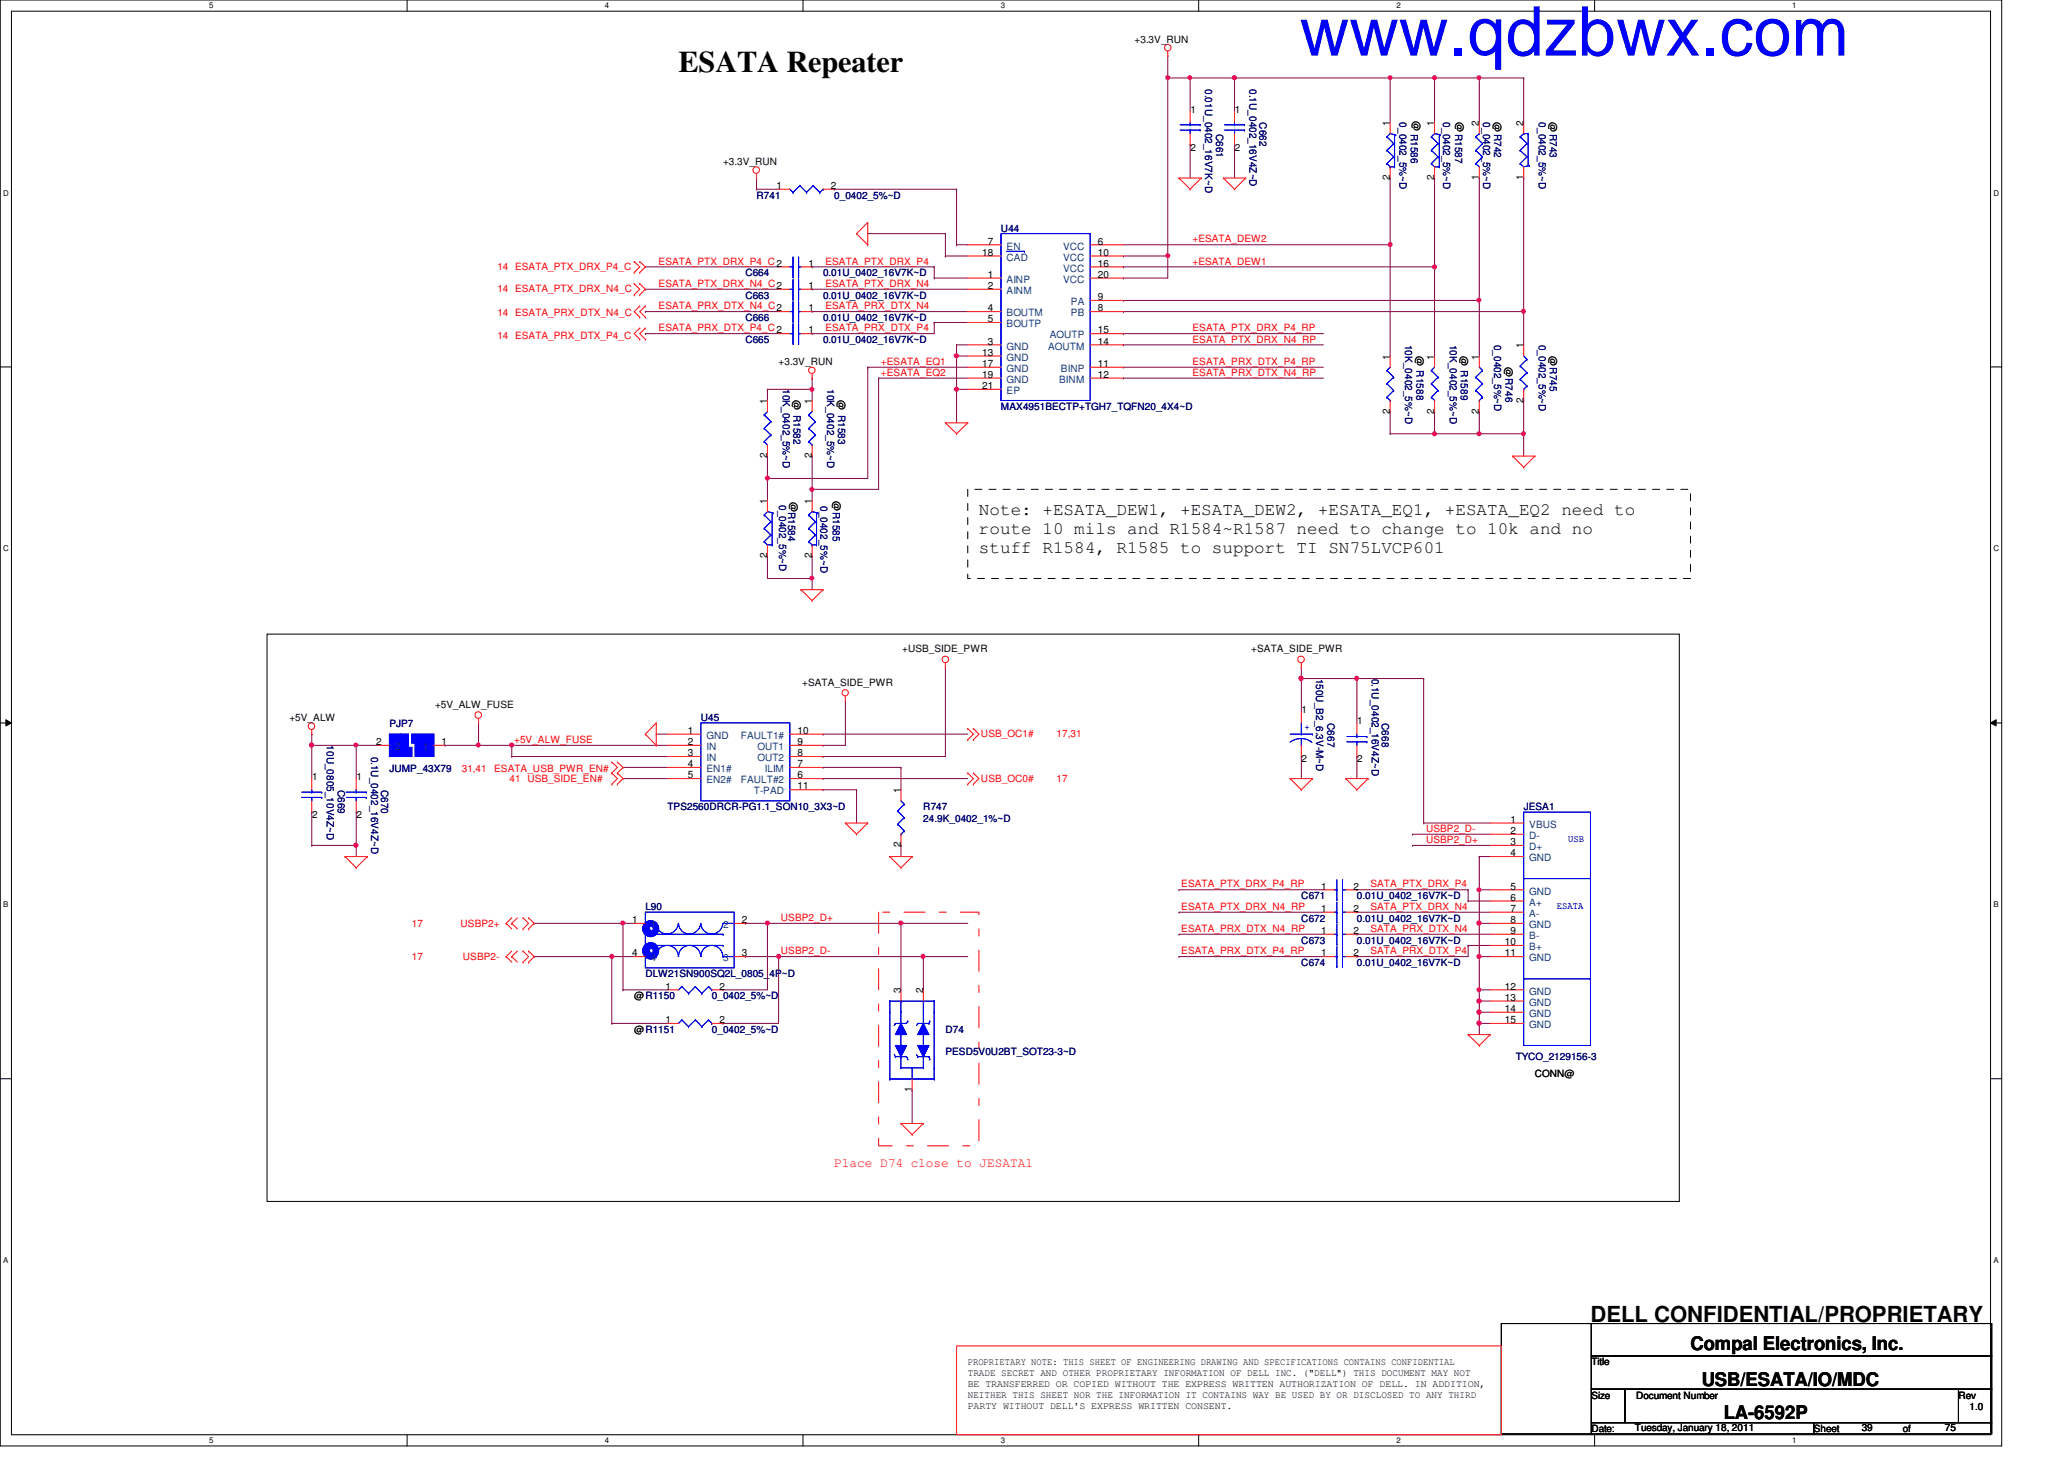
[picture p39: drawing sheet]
<svg xmlns="http://www.w3.org/2000/svg" width="297mm" height="210mm" viewBox="0 0 297 210" stroke-linecap="round" stroke-linejoin="round" font-family="sans-serif">
<defs><g id="words">
<text font-size="9.9" fill="#00f" x="187" y="8">www.qdzbwx.com</text>
<text font-size="4.3" x="97.7" y="10.3">ESATA Repeater</text>
<text font-size="3.2" x="228.9" y="190.2">DELL CONFIDENTIAL/PROPRIETARY</text>
<g font-size="2.7">
<text x="243.3" y="194.3">Compal Electronics, Inc.</text>
<text x="244.9" y="199.4">USB/ESATA/IO/MDC</text>
<text x="248.1" y="204.2">LA-6592P</text>
</g>
<g font-size="2.5">
<text x="140.9" y="74.1">Note: +ESATA_DEW1, +ESATA_DEW2, +ESATA_EQ1, +ESATA_EQ2 need to</text>
<text x="140.9" y="76.8">route 10 mils and R1584~R1587 need to change to 10k and no</text>
<text x="140.9" y="79.6">stuff R1584, R1585 to support TI SN75LVCP601</text>
</g>
<text font-size="1.9" fill="#f00" x="120.1" y="167.9">Place D74 close to JESATA1</text>
<g font-size="1.4">
<text x="163.3" y="6.2">+3.3V_RUN</text>
<text x="171.3" y="16.2">1</text>
<text x="177.7" y="16.2">1</text>
<text x="203.4" y="17.4" transform="rotate(90 203.4 17.4)">@ R1586</text>
<text x="209.6" y="17.6" transform="rotate(90 209.6 17.6)">@R1587</text>
<text x="215" y="17.6" transform="rotate(90 215 17.6)">@R742</text>
<text x="223.1" y="17.6" transform="rotate(90 223.1 17.6)">@R743</text>
<text x="104.1" y="23.7">+3.3V_RUN</text>
<text x="171.3" y="21.7">2</text>
<text x="177.7" y="21.7">2</text>
<text x="200" y="18.1" transform="rotate(-90 200 18.1)">1</text>
<text x="206.4" y="18.1" transform="rotate(-90 206.4 18.1)">1</text>
<text x="212.8" y="18.1" transform="rotate(-90 212.8 18.1)">2</text>
<text x="219.2" y="18.1" transform="rotate(-90 219.2 18.1)">2</text>
<text x="111.8" y="27.2">1</text>
<text x="119.5" y="27.2">2</text>
<text x="200" y="25.9" transform="rotate(-90 200 25.9)">2</text>
<text x="206.4" y="25.9" transform="rotate(-90 206.4 25.9)">2</text>
<text x="212.8" y="25.9" transform="rotate(-90 212.8 25.9)">1</text>
<text x="219.2" y="25.9" transform="rotate(-90 219.2 25.9)">1</text>
<text x="142.2" y="35.2">7</text>
<text x="158" y="35.2">6</text>
<text x="116.4" y="41.6">1</text>
<text x="116.4" y="38.4">1</text>
<text x="141.3" y="36.8">18</text>
<text x="142.2" y="40">1</text>
<text x="142.2" y="41.6">2</text>
<text x="158" y="40">20</text>
<text x="158" y="36.8">10</text>
<text x="158" y="38.4">16</text>
<text x="116.4" y="48">1</text>
<text x="116.4" y="44.8">1</text>
<text x="142.2" y="46.4">5</text>
<text x="142.2" y="44.8">4</text>
<text x="158" y="44.8">8</text>
<text x="158" y="43.2">9</text>
<text x="158" y="48">15</text>
<text x="112.1" y="52.6">+3.3V_RUN</text>
<text x="141.3" y="51.2">13</text>
<text x="141.3" y="52.8">17</text>
<text x="142.2" y="49.6">3</text>
<text x="158" y="52.8">11</text>
<text x="158" y="49.6">14</text>
<text x="200" y="51.7" transform="rotate(-90 200 51.7)">1</text>
<text x="203.8" y="51.2" transform="rotate(90 203.8 51.2)">@ R1588</text>
<text x="206.4" y="51.7" transform="rotate(-90 206.4 51.7)">1</text>
<text x="210.2" y="51.2" transform="rotate(90 210.2 51.2)">@ R1589</text>
<text x="212.8" y="51.7" transform="rotate(-90 212.8 51.7)">1</text>
<text x="216.7" y="52.8" transform="rotate(90 216.7 52.8)">@R746</text>
<text x="219.2" y="50.1" transform="rotate(-90 219.2 50.1)">1</text>
<text x="223.1" y="51.2" transform="rotate(90 223.1 51.2)">@R745</text>
<text x="110.4" y="58.1" transform="rotate(-90 110.4 58.1)">1</text>
<text x="114.2" y="57.6" transform="rotate(90 114.2 57.6)">@ R1582</text>
<text x="116.8" y="58.1" transform="rotate(-90 116.8 58.1)">1</text>
<text x="120.6" y="57.6" transform="rotate(90 120.6 57.6)">@ R1583</text>
<text x="141.3" y="54.4">19</text>
<text x="141.3" y="56">21</text>
<text x="158" y="54.4">12</text>
<text x="200" y="59.5" transform="rotate(-90 200 59.5)">2</text>
<text x="206.4" y="59.5" transform="rotate(-90 206.4 59.5)">2</text>
<text x="212.8" y="59.5" transform="rotate(-90 212.8 59.5)">2</text>
<text x="219.2" y="57.9" transform="rotate(-90 219.2 57.9)">2</text>
<text x="110.4" y="65.9" transform="rotate(-90 110.4 65.9)">2</text>
<text x="116.8" y="65.9" transform="rotate(-90 116.8 65.9)">2</text>
<text x="110.4" y="72.5" transform="rotate(-90 110.4 72.5)">1</text>
<text x="113.7" y="72.2" transform="rotate(90 113.7 72.2)">@R1584</text>
<text x="116.8" y="72.5" transform="rotate(-90 116.8 72.5)">1</text>
<text x="120" y="72" transform="rotate(90 120 72)">@R1585</text>
<text x="110.4" y="80.3" transform="rotate(-90 110.4 80.3)">2</text>
<text x="116.8" y="80.3" transform="rotate(-90 116.8 80.3)">2</text>
<text x="129.8" y="93.9">+USB_SIDE_PWR</text>
<text x="180.1" y="93.9">+SATA_SIDE_PWR</text>
<text x="62.6" y="101.9">+5V_ALW_FUSE</text>
<text x="115.4" y="98.6">+SATA_SIDE_PWR</text>
<text x="41.7" y="103.8">+5V_ALW</text>
<text x="54.1" y="107.2">2</text>
<text x="63.5" y="107.2">1</text>
<text x="99" y="105.6">1</text>
<text x="99" y="107.2">2</text>
<text x="114.8" y="105.6">10</text>
<text x="114.8" y="107.2">9</text>
<text x="187.3" y="102.6">1</text>
<text x="195.3" y="104.2">1</text>
<text x="44.9" y="112.2">1</text>
<text x="51.3" y="112.2">1</text>
<text x="99" y="108.8">3</text>
<text x="99" y="110.4">4</text>
<text x="99" y="112">5</text>
<text x="114.8" y="110.4">7</text>
<text x="114.8" y="108.8">8</text>
<text x="114.8" y="113.6">11</text>
<text x="114.8" y="112">6</text>
<text x="187.3" y="109.7">2</text>
<text x="195.3" y="109.7">2</text>
<text x="44.9" y="117.7">2</text>
<text x="51.3" y="117.7">2</text>
<text x="129.6" y="114.1" transform="rotate(-90 129.6 114.1)">1</text>
<text x="217.4" y="118.4">1</text>
<text x="217.4" y="120">2</text>
<text x="129.6" y="121.9" transform="rotate(-90 129.6 121.9)">2</text>
<text x="217.4" y="121.6">3</text>
<text x="217.4" y="123.2">4</text>
<text x="190.2" y="131.2">1</text>
<text x="190.2" y="128">1</text>
<text x="194.8" y="131.2">2</text>
<text x="194.8" y="128">2</text>
<text x="217.4" y="128">5</text>
<text x="217.4" y="129.6">6</text>
<text x="217.4" y="131.2">7</text>
<text x="91" y="132.8">1</text>
<text x="91" y="137.6">4</text>
<text x="106.8" y="132.8">2</text>
<text x="106.8" y="137.6">3</text>
<text x="190.2" y="134.4">1</text>
<text x="190.2" y="137.6">1</text>
<text x="194.8" y="134.4">2</text>
<text x="194.8" y="137.6">2</text>
<text x="216.6" y="136">10</text>
<text x="216.6" y="137.6">11</text>
<text x="217.4" y="132.8">8</text>
<text x="217.4" y="134.4">9</text>
<text x="91.3" y="143.8">@R1150</text>
<text x="95.8" y="142.4">1</text>
<text x="103.5" y="142.4">2</text>
<text x="129.6" y="142.9" transform="rotate(-90 129.6 142.9)">3</text>
<text x="132.8" y="142.9" transform="rotate(-90 132.8 142.9)">2</text>
<text x="216.6" y="142.4">12</text>
<text x="216.6" y="144">13</text>
<text x="91.3" y="148.6">@R1151</text>
<text x="95.8" y="147.2">1</text>
<text x="103.5" y="147.2">2</text>
<text x="216.6" y="145.6">14</text>
<text x="216.6" y="147.2">15</text>
<text x="220.9" y="155">CONN@</text>
<text x="131.2" y="157.1" transform="rotate(-90 131.2 157.1)">1</text>
<text x="139.3" y="196.4">PROPRIETARY NOTE: THIS SHEET OF ENGINEERING DRAWING AND SPECIFICATIONS CONTAINS CONFIDENTIAL</text>
<text x="139.3" y="198">TRADE SECRET AND OTHER PROPRIETARY INFORMATION OF DELL INC. (&quot;DELL&quot;) THIS DOCUMENT MAY NOT</text>
<text x="229" y="196.4">Title</text>
<text x="139.3" y="199.6">BE TRANSFERRED OR COPIED WITHOUT THE EXPRESS WRITTEN AUTHORIZATION OF DELL. IN ADDITION,</text>
<text x="139.3" y="201.1">NEITHER THIS SHEET NOR THE INFORMATION IT CONTAINS WAY BE USED BY OR DISCLOSED TO ANY THIRD</text>
<text x="139.3" y="202.7">PARTY WITHOUT DELL'S EXPRESS WRITTEN CONSENT.</text>
<text x="229" y="201.2">Size</text>
<text x="235.5" y="201.2">Document Number</text>
<text x="281.9" y="201.2">Rev</text>
<text x="283.5" y="202.8">1.0</text>
<text x="229" y="206">Date:</text>
<text x="235.3" y="205.9">Tuesday, January 18, 2011</text>
<text x="261" y="206">Sheet</text>
<text x="267.9" y="205.9">39</text>
<text x="273.9" y="206">of</text>
<text x="279.9" y="205.9">75</text>
</g>
<g font-size="1.4" fill="#000080">
<text x="173.4" y="12.8" transform="rotate(90 173.4 12.8)">0.01U_0402_16V7K~D</text>
<text x="179.8" y="12.8" transform="rotate(90 179.8 12.8)">0.1U_0402_16V4Z~D</text>
<text x="181.3" y="17.6" transform="rotate(90 181.3 17.6)">C662</text>
<text x="201.4" y="17.6" transform="rotate(90 201.4 17.6)">0_0402_5%~D</text>
<text x="207.7" y="17.6" transform="rotate(90 207.7 17.6)">0_0402_5%~D</text>
<text x="213.4" y="17.6" transform="rotate(90 213.4 17.6)">0_0402_5%~D</text>
<text x="221.4" y="17.6" transform="rotate(90 221.4 17.6)">0_0402_5%~D</text>
<text x="175" y="19.2" transform="rotate(90 175 19.2)">C661</text>
<text x="108.9" y="28.6">R741</text>
<text x="120.1" y="28.6">0_0402_5%~D</text>
<text x="144.1" y="33.4">U44</text>
<text x="107.3" y="39.8">C664</text>
<text x="118.4" y="39.8">0.01U_0402_16V7K~D</text>
<text x="107.3" y="43">C663</text>
<text x="107.3" y="46.2">C666</text>
<text x="118.4" y="43">0.01U_0402_16V7K~D</text>
<text x="118.4" y="46.2">0.01U_0402_16V7K~D</text>
<text x="107.3" y="49.4">C665</text>
<text x="118.4" y="49.4">0.01U_0402_16V7K~D</text>
<text x="202.2" y="49.6" transform="rotate(90 202.2 49.6)">10K_0402_5%~D</text>
<text x="208.7" y="49.6" transform="rotate(90 208.7 49.6)">10K_0402_5%~D</text>
<text x="215" y="49.6" transform="rotate(90 215 49.6)">0_0402_5%~D</text>
<text x="221.4" y="49.6" transform="rotate(90 221.4 49.6)">0_0402_5%~D</text>
<text x="112.6" y="56" transform="rotate(90 112.6 56)">10K_0402_5%~D</text>
<text x="119" y="56" transform="rotate(90 119 56)">10K_0402_5%~D</text>
<text x="144.1" y="59">MAX4951BECTP+TGH7_TQFN20_4X4~D</text>
<text x="112.1" y="72.6" transform="rotate(90 112.1 72.6)">0_0402_5%~D</text>
<text x="118.1" y="72.8" transform="rotate(90 118.1 72.8)">0_0402_5%~D</text>
<text x="189.4" y="97.6" transform="rotate(90 189.4 97.6)">150U_B2_6.3V-M~D</text>
<text x="197.4" y="97.6" transform="rotate(90 197.4 97.6)">0.1U_0402_16V4Z~D</text>
<text x="47" y="107.2" transform="rotate(90 47 107.2)">10U_0805_10V4Z~D</text>
<text x="56" y="104.6">PJP7</text>
<text x="100.9" y="103.8">U45</text>
<text x="191" y="104" transform="rotate(90 191 104)">C667</text>
<text x="198.9" y="104" transform="rotate(90 198.9 104)">C668</text>
<text x="48.6" y="113.6" transform="rotate(90 48.6 113.6)">C669</text>
<text x="53.4" y="108.8" transform="rotate(90 53.4 108.8)">0.1U_0402_16V4Z~D</text>
<text x="54.9" y="113.6" transform="rotate(90 54.9 113.6)">C670</text>
<text x="56" y="111.1">JUMP_43X79</text>
<text x="96.1" y="116.6">TPS2560DRCR-PG1.1_SON10_3X3~D</text>
<text x="132.9" y="116.6">R747</text>
<text x="132.9" y="118.2">24.9K_0402_1%~D</text>
<text x="219.3" y="116.6">JESA1</text>
<text x="92.9" y="131">L90</text>
<text x="187.3" y="129.4">C671</text>
<text x="195.3" y="129.4">0.01U_0402_16V7K~D</text>
<text x="187.3" y="135.8">C673</text>
<text x="187.3" y="132.6">C672</text>
<text x="195.3" y="135.8">0.01U_0402_16V7K~D</text>
<text x="195.3" y="132.6">0.01U_0402_16V7K~D</text>
<text x="92.9" y="140.6">DLW21SN900SQ2L_0805_4P~D</text>
<text x="102.4" y="143.8">0_0402_5%~D</text>
<text x="187.3" y="139">C674</text>
<text x="195.3" y="139">0.01U_0402_16V7K~D</text>
<text x="102.4" y="148.6">0_0402_5%~D</text>
<text x="136.1" y="148.6">D74</text>
<text x="136.1" y="151.8">PESD5V0U2BT_SOT23-3~D</text>
<text x="218.1" y="152.4">TYCO_2129156-3</text>
</g>
<g font-size="1.4" fill="#004080">
<text x="144.9" y="35.9">EN</text>
<text x="153" y="35.9">VCC</text>
<text x="144.9" y="40.7">AINP</text>
<text x="144.9" y="37.5">CAD</text>
<text x="153" y="40.7">VCC</text>
<text x="153" y="37.5">VCC</text>
<text x="153" y="39.1">VCC</text>
<text x="144.9" y="42.3">AINM</text>
<text x="144.9" y="47.1">BOUTP</text>
<text x="144.9" y="45.5">BOUTM</text>
<text x="154.1" y="45.5">PB</text>
<text x="154.1" y="43.9">PA</text>
<text x="144.9" y="51.9">GND</text>
<text x="144.9" y="53.5">GND</text>
<text x="144.9" y="50.3">GND</text>
<text x="150.8" y="50.3">AOUTM</text>
<text x="151.1" y="48.7">AOUTP</text>
<text x="152.7" y="53.5">BINP</text>
<text x="144.9" y="55.1">GND</text>
<text x="144.9" y="56.7">EP</text>
<text x="152.4" y="55.1">BINM</text>
<text x="56.9" y="107.9">2</text>
<text x="60.8" y="107.9">1</text>
<text x="101.7" y="106.3">GND</text>
<text x="101.7" y="107.9">IN</text>
<text x="106.6" y="106.3">FAULT1#</text>
<text x="109" y="107.9">OUT1</text>
<text x="101.7" y="109.5">IN</text>
<text x="101.7" y="111.1">EN1#</text>
<text x="101.7" y="112.7">EN2#</text>
<text x="106.6" y="112.7">FAULT#2</text>
<text x="109" y="109.5">OUT2</text>
<text x="110.1" y="111.1">ILIM</text>
<text x="108.5" y="114.3">T-PAD</text>
<text x="220.1" y="119.1">VBUS</text>
<text x="220.1" y="120.7">D-</text>
<text x="220.1" y="122.3">D+</text>
<text x="220.1" y="123.9">GND</text>
<text x="220.1" y="128.7">GND</text>
<text x="220.1" y="130.3">A+</text>
<text x="220.1" y="131.9">A-</text>
<text x="93.7" y="133.5">1</text>
<text x="104.1" y="133.5">2</text>
<text x="220.1" y="133.5">GND</text>
<text x="220.1" y="135.1">B-</text>
<text x="220.1" y="136.7">B+</text>
<text x="93.7" y="138.3">4</text>
<text x="104.1" y="138.3">3</text>
<text x="220.1" y="138.3">GND</text>
<text x="220.1" y="143.1">GND</text>
<text x="220.1" y="144.7">GND</text>
<text x="220.1" y="146.3">GND</text>
<text x="220.1" y="147.9">GND</text>
</g>
<g font-size="1.4" fill="#f00">
<text x="171.6" y="34.9">+ESATA_DEW2</text>
<text x="71.6" y="38.8">14 ESATA_PTX_DRX_P4_C</text>
<text x="71.6" y="42">14 ESATA_PTX_DRX_N4_C</text>
<text x="94.8" y="41.3">ESATA_PTX_DRX_N4_C2</text>
<text x="94.8" y="38.1">ESATA_PTX_DRX_P4_C2</text>
<text x="118.8" y="38.1">ESATA_PTX_DRX_P4</text>
<text x="118.8" y="41.3">ESATA_PTX_DRX_N4</text>
<text x="171.6" y="38.1">+ESATA_DEW1</text>
<text x="71.6" y="45.5">14 ESATA_PRX_DTX_N4_C</text>
<text x="94.8" y="44.5">ESATA_PRX_DTX_N4_C2</text>
<text x="94.8" y="47.7">ESATA_PRX_DTX_P4_C2</text>
<text x="118.8" y="47.7">ESATA_PRX_DTX_P4</text>
<text x="118.8" y="44.5">ESATA_PRX_DTX_N4</text>
<text x="171.6" y="47.7">ESATA_PTX_DRX_P4_RP</text>
<text x="71.6" y="48.7">14 ESATA_PRX_DTX_P4_C</text>
<text x="126.8" y="52.5">+ESATA_EQ1</text>
<text x="171.6" y="52.5">ESATA_PRX_DTX_P4_RP</text>
<text x="171.6" y="49.3">ESATA_PTX_DRX_N4_RP</text>
<text x="126.8" y="54.1">+ESATA_EQ2</text>
<text x="171.6" y="54.1">ESATA_PRX_DTX_N4_RP</text>
<text x="74" y="106.9">+5V_ALW_FUSE</text>
<text x="141.2" y="106">USB_OC1#</text>
<text x="152.1" y="106">17,31</text>
<text x="66.5" y="111">31,41</text>
<text x="71.1" y="111">ESATA_USB_PWR_EN#</text>
<text x="73.3" y="112.6">41 USB_SIDE_EN#</text>
<text x="141.2" y="112.4">USB_OC0#</text>
<text x="152.1" y="112.4">17</text>
<text x="205.2" y="119.7">USBP2_D-</text>
<text x="205.2" y="121.3">USBP2_D+</text>
<text x="170" y="127.7">ESATA_PTX_DRX_P4_RP</text>
<text x="170" y="130.9">ESATA_PTX_DRX_N4_RP</text>
<text x="197.2" y="127.7">SATA_PTX_DRX_P4</text>
<text x="197.2" y="130.9">SATA_PTX_DRX_N4</text>
<text x="59.3" y="133.4">17</text>
<text x="66.3" y="133.4">USBP2+</text>
<text x="112.4" y="137.3">USBP2_D-</text>
<text x="112.4" y="132.5">USBP2_D+</text>
<text x="170" y="134.1">ESATA_PRX_DTX_N4_RP</text>
<text x="170" y="137.3">ESATA_PRX_DTX_P4_RP</text>
<text x="197.2" y="137.3">SATA_PRX_DTX_P4</text>
<text x="197.2" y="134.1">SATA_PRX_DTX_N4</text>
<text x="59.3" y="138.2">17</text>
<text x="66.6" y="138.2">USBP2-</text>
</g>
<g font-size="1.4" fill="#00f">
<text x="187.7" y="105">+</text>
<text x="225.7" y="121.2">USB</text>
<text x="224.1" y="130.8">ESATA</text>
</g>
<g font-size="1.1">
<text x="30.1" y="1.1">5</text>
<text x="87" y="1.1">4</text>
<text x="144" y="1.1">3</text>
<text x="201" y="1.1">2</text>
<text x="257.9" y="1.1">1</text>
<text x=".5" y="28.2">D</text>
<text x="286.9" y="28.2">D</text>
<text x=".5" y="79.3">C</text>
<text x="286.9" y="79.3">C</text>
<text x=".5" y="130.6">B</text>
<text x="286.9" y="130.6">B</text>
<text x=".5" y="181.7">A</text>
<text x="286.9" y="181.7">A</text>
<text x="30.1" y="207.6">5</text>
<text x="87" y="207.6">4</text>
<text x="144" y="207.6">3</text>
<text x="201" y="207.6">2</text>
<text x="257.9" y="207.6">1</text>
</g>
</g></defs>
<path d="M0 0h288.1v208h-288.1zM1.6 1.6h284.9v204.8h-284.9z" fill="none" stroke="#000" stroke-width=".14"/>
<g fill="#fff">
<path d="M30.1 .2h.6v1.2h-.6z"/>
<path d="M30.1 206.6h.6v1.2h-.6z"/>
</g>
<path d="M58.6 0v1.6M58.6 206.4v1.6" fill="none" stroke="#000" stroke-width=".14"/>
<g fill="#fff">
<path d="M87 .2h.6v1.2h-.6z"/>
<path d="M87 206.6h.6v1.2h-.6z"/>
</g>
<path d="M115.6 0v1.6M115.6 206.4v1.6" fill="none" stroke="#000" stroke-width=".14"/>
<g fill="#fff">
<path d="M144 .2h.6v1.2h-.6z"/>
<path d="M144 206.6h.6v1.2h-.6z"/>
</g>
<path d="M172.5 0v1.6M172.5 206.4v1.6" fill="none" stroke="#000" stroke-width=".14"/>
<g fill="#fff">
<path d="M201 .2h.5v1.2h-.5z"/>
<path d="M201 206.6h.5v1.2h-.5z"/>
</g>
<path d="M229.5 0v1.6M229.5 206.4v1.6" fill="none" stroke="#000" stroke-width=".14"/>
<g fill="#fff">
<path d="M257.9 .2h.6v1.2h-.6z"/>
<path d="M257.9 206.6h.6v1.2h-.6z"/>
<path d="M.5 27.2h.7v1.2h-.7z"/>
<path d="M286.9 27.2h.8v1.2h-.8z"/>
<path d="M.5 78.4h.7v1.1h-.7z"/>
<path d="M286.9 78.4h.8v1.1h-.8z"/>
</g>
<path d="M0 52.8h1.6M286.5 52.8h1.6" fill="none" stroke="#000" stroke-width=".14"/>
<g fill="#fff">
<path d="M.5 129.6h.7v1.2h-.7z"/>
<path d="M286.9 129.6h.7v1.2h-.7z"/>
</g>
<path d="M0 104h1.6M.8 103.5l.8 .5-.8 .4zM286.5 104l.8-.5v.9zM286.5 104h1.6" fill="none" stroke="#000" stroke-width=".14"/>
<path d="M.8 103.5l.8 .5-.8 .4zM286.5 104l.8-.5v.9z" fill="#000"/>
<g fill="#fff">
<path d="M.5 180.8h.7v1.1h-.7z"/>
<path d="M286.9 180.8h.7v1.1h-.7z"/>
</g>
<path d="M0 155.2h1.6M286.5 155.2h1.6" fill="none" stroke="#000" stroke-width=".14"/>
<path d="M168.1 36.8h.1M168.1 36.8v3.2M161.7 43.2h.1M161.7 54.4h.1M161.7 48h.1M161.7 52.8h.1M161.7 43.2h51.2M161.7 54.4h28.8M161.7 48h28.8M161.7 52.8h28.8" fill="none" stroke="#800040" stroke-width=".14"/>
<circle cx="168.1" cy="36.8" r=".3" fill="#f0f"/>
<circle cx="168.1" cy="36.8" r=".3" fill="none" stroke="#f0f" stroke-width=".14"/>
<g fill="none" stroke="#800040" stroke-width=".14">
<path d="M116.9 38.4h.1M116.9 38.4h17.5M92.9 44.8h.1M92.9 48h.1M92.9 44.8h19.2M92.9 48h19.2M116.9 48h.1M116.9 41.6h.1M116.9 44.8h.1M116.9 44.8h22.4M116.9 48h17.5M116.9 41.6h22.4"/>
<path d="M137.7 49.6h.1M137.7 51.2h.1M137.7 56h.1M137.7 49.6h1.6M137.7 51.2h1.6M137.7 56h1.6"/>
</g>
<circle cx="137.7" cy="56" r=".31" fill="#f0f"/>
<circle cx="137.7" cy="56" r=".31" fill="none" stroke="#f0f" stroke-width=".14"/>
<path d="M137.7 27.2h.1M137.7 27.2v8M219.3 44.8h.1M219.3 44.8v4.8" fill="none" stroke="#800040" stroke-width=".14"/>
<circle cx="219.2" cy="44.8" r=".3" fill="#f0f"/>
<circle cx="219.2" cy="44.8" r=".3" fill="none" stroke="#f0f" stroke-width=".14"/>
<g fill="none" stroke="#800040" stroke-width=".14">
<path d="M171.3 11.2h.1M171.3 11.2v4.8M177.7 11.2h.1M177.7 11.2v4.8M212.9 11.2h.1M212.9 11.2h6.4M219.3 11.2h.1M219.3 11.2v6.4M171.3 20.8h.1M171.3 20.8v4.8M177.7 20.8h.1M177.7 20.8v4.8"/>
<path d="M161.7 44.8h.1M161.7 40h.1M161.7 44.8h57.6M161.7 40h6.4"/>
</g>
<circle cx="212.8" cy="11.2" r=".3" fill="#f0f"/>
<circle cx="212.8" cy="11.2" r=".3" fill="none" stroke="#f0f" stroke-width=".14"/>
<path d="M171.3 11.2h.1M171.3 11.2h6.4M161.7 36.8h.1M161.7 36.8h6.4M212.9 25.6h.1M212.9 25.6v17.6" fill="none" stroke="#800040" stroke-width=".14"/>
<circle cx="171.2" cy="11.2" r=".3" fill="#f0f"/>
<circle cx="171.2" cy="11.2" r=".3" fill="none" stroke="#f0f" stroke-width=".14"/>
<path d="M168.1 8h.1M168.1 11.2h.1M168.1 8v3.2M168.1 11.2h3.2M212.9 43.2h.1M212.9 43.2v8" fill="none" stroke="#800040" stroke-width=".14"/>
<circle cx="212.8" cy="43.2" r=".3" fill="#f0f"/>
<circle cx="212.8" cy="43.2" r=".3" fill="none" stroke="#f0f" stroke-width=".14"/>
<path d="M206.5 11.2h.1M206.5 11.2h6.4M212.9 11.2h.1M212.9 11.2v6.4" fill="none" stroke="#800040" stroke-width=".14"/>
<circle cx="206.5" cy="11.2" r=".3" fill="#f0f"/>
<circle cx="206.5" cy="11.2" r=".3" fill="none" stroke="#f0f" stroke-width=".14"/>
<path d="M161.7 49.6h.1M161.7 49.6h28.8M219.3 62.4h.1M219.3 62.4v3.2" fill="none" stroke="#800040" stroke-width=".14"/>
<circle cx="219.2" cy="62.4" r=".3" fill="#f0f"/>
<circle cx="219.2" cy="62.4" r=".3" fill="none" stroke="#f0f" stroke-width=".14"/>
<g fill="none" stroke="#800040" stroke-width=".14">
<path d="M168.1 11.2h.1M168.1 11.2v25.6M92.9 38.4h.1M92.9 38.4h19.2M134.4 38.4h.1M134.4 38.4v1.6M137.7 35.2h.1M137.7 35.2h1.6M92.9 41.6h.1M92.9 41.6h19.2M134.4 40h.1M134.4 40h4.9"/>
<path d="M137.7 56h.1M137.7 49.6h.1M137.7 49.6v1.6M137.7 56v4.8"/>
</g>
<circle cx="168.1" cy="11.2" r=".3" fill="#f0f"/>
<circle cx="168.1" cy="11.2" r=".3" fill="none" stroke="#f0f" stroke-width=".14"/>
<path d="M137.7 51.2h.1M137.7 51.2v4.8" fill="none" stroke="#800040" stroke-width=".14"/>
<circle cx="137.7" cy="51.2" r=".31" fill="#f0f"/>
<circle cx="137.7" cy="51.2" r=".31" fill="none" stroke="#f0f" stroke-width=".14"/>
<path d="M108.9 25.6h.1M108.9 27.2h.1M108.9 27.2h3.2M108.9 25.6v1.6M120.1 27.2h.1M120.1 27.2h17.6M212.9 59.2h.1M212.9 59.2v3.2M212.9 142.4h.1M212.9 142.4v1.6" fill="none" stroke="#800040" stroke-width=".14"/>
<circle cx="212.8" cy="144" r=".3" fill="#f0f"/>
<circle cx="212.8" cy="144" r=".3" fill="none" stroke="#f0f" stroke-width=".14"/>
<circle cx="212.8" cy="142.4" r=".3" fill="#f0f"/>
<circle cx="212.8" cy="142.4" r=".3" fill="none" stroke="#f0f" stroke-width=".14"/>
<path d="M212.9 137.6h.1M212.9 137.6v4.8" fill="none" stroke="#800040" stroke-width=".14"/>
<circle cx="212.8" cy="137.6" r=".31" fill="#f0f"/>
<circle cx="212.8" cy="137.6" r=".31" fill="none" stroke="#f0f" stroke-width=".14"/>
<path d="M212.9 145.6h.1M212.9 145.6v1.6" fill="none" stroke="#800040" stroke-width=".14"/>
<circle cx="212.8" cy="147.2" r=".3" fill="#f0f"/>
<circle cx="212.8" cy="147.2" r=".3" fill="none" stroke="#f0f" stroke-width=".14"/>
<circle cx="212.8" cy="145.6" r=".31" fill="#f0f"/>
<circle cx="212.8" cy="145.6" r=".31" fill="none" stroke="#f0f" stroke-width=".14"/>
<path d="M212.9 144h.1M212.9 144v1.6" fill="none" stroke="#800040" stroke-width=".14"/>
<circle cx="212.8" cy="145.6" r=".31" fill="#f0f"/>
<circle cx="212.8" cy="145.6" r=".31" fill="none" stroke="#f0f" stroke-width=".14"/>
<circle cx="212.8" cy="144" r=".3" fill="#f0f"/>
<circle cx="212.8" cy="144" r=".3" fill="none" stroke="#f0f" stroke-width=".14"/>
<path d="M76.9 137.6h.1M76.9 132.8h.1M76.9 137.6h11.1M76.9 132.8h12.8M89.7 132.8h.1M89.7 132.8v9.6M110.4 132.8h.1M110.4 132.8v9.6M112.1 137.6h.1M112.1 137.6v9.6M212.9 123.2h.1M212.9 123.2h1.6" fill="none" stroke="#800040" stroke-width=".14"/>
<circle cx="89.6" cy="132.8" r=".31" fill="#f0f"/>
<circle cx="89.6" cy="132.8" r=".31" fill="none" stroke="#f0f" stroke-width=".14"/>
<g fill="none" stroke="#800040" stroke-width=".14">
<path d="M88 137.6h.1M88 137.6v9.6M89.7 132.8h.1M89.7 132.8h1.6M107.3 132.8h.1M107.3 132.8h3.1M88 147.2h.1M88 147.2h8.1M89.7 142.4h.1M89.7 142.4h6.4M104.1 147.2h.1M104.1 142.4h.1"/>
<path d="M104.1 142.4h6.3M104.1 147.2h8"/>
</g>
<circle cx="88" cy="137.6" r=".31" fill="#f0f"/>
<circle cx="88" cy="137.6" r=".31" fill="none" stroke="#f0f" stroke-width=".14"/>
<g fill="none" stroke="#800040" stroke-width=".14">
<path d="M187.3 97.6h.1M187.3 97.6v4.8M195.3 97.6h.1M195.3 97.6v6.4M204.9 97.6h.1M204.9 97.6v20.8M195.3 108.8h.1M195.3 108.8v3.2M204.9 118.4h.1M204.9 118.4h9.6M88 137.6h.1M88 137.6h3.3"/>
<path d="M107.3 137.6h.1M107.3 137.6h4.8M203.3 121.6h.1M203.3 120h.1M203.3 121.6h11.2M203.3 120h11.2"/>
</g>
<circle cx="187.2" cy="97.6" r=".31" fill="#f0f"/>
<circle cx="187.2" cy="97.6" r=".31" fill="none" stroke="#f0f" stroke-width=".14"/>
<path d="M195.3 97.6h.1M195.3 97.6h9.6" fill="none" stroke="#800040" stroke-width=".14"/>
<circle cx="195.2" cy="97.6" r=".31" fill="#f0f"/>
<circle cx="195.2" cy="97.6" r=".31" fill="none" stroke="#f0f" stroke-width=".14"/>
<path d="M212.9 128h.1M212.9 128h1.6M212.9 128v4.8" fill="none" stroke="#800040" stroke-width=".14"/>
<circle cx="212.8" cy="132.8" r=".3" fill="#f0f"/>
<circle cx="212.8" cy="132.8" r=".3" fill="none" stroke="#f0f" stroke-width=".14"/>
<circle cx="212.8" cy="128" r=".3" fill="#f0f"/>
<circle cx="212.8" cy="128" r=".3" fill="none" stroke="#f0f" stroke-width=".14"/>
<path d="M212.9 132.8h.1M212.9 137.6h.1M212.9 132.8h1.6M212.9 137.6h1.6M212.9 132.8v4.8" fill="none" stroke="#800040" stroke-width=".14"/>
<circle cx="212.8" cy="132.8" r=".3" fill="#f0f"/>
<circle cx="212.8" cy="132.8" r=".3" fill="none" stroke="#f0f" stroke-width=".14"/>
<path d="M169.7 134.4h.1M169.7 137.6h.1M169.7 134.4h20.8M169.7 137.6h20.8M195.3 137.6h.1M195.3 134.4h.1M195.3 134.4h19.2M195.3 137.6h16M212.9 145.6h.1M212.9 147.2h.1M212.9 145.6h1.6M212.9 147.2v1.6" fill="none" stroke="#800040" stroke-width=".14"/>
<circle cx="212.8" cy="147.2" r=".3" fill="#f0f"/>
<circle cx="212.8" cy="147.2" r=".3" fill="none" stroke="#f0f" stroke-width=".14"/>
<g fill="none" stroke="#800040" stroke-width=".14">
<path d="M44.9 107.2h.1M44.9 107.2v4.8M94.4 105.6h.1M94.4 105.6h1.7M44.9 121.6h.1M44.9 121.6h6.4M169.7 128h.1M169.7 131.2h.1M169.7 128h20.8M169.7 131.2h20.8M195.3 128h.1M195.3 131.2h.1"/>
<path d="M195.3 128h16M195.3 131.2h19.2M211.3 136h.1M211.3 128h.1M211.3 129.6h.1M211.3 128v1.6M211.3 136v1.6M211.3 136h3.2M211.3 129.6h3.2M212.9 144h.1M212.9 147.2h.1M212.9 142.4h.1"/>
<path d="M212.9 144h1.6M212.9 147.2h1.6M212.9 142.4h1.6"/>
</g>
<circle cx="44.8" cy="107.2" r=".3" fill="#f0f"/>
<circle cx="44.8" cy="107.2" r=".3" fill="none" stroke="#f0f" stroke-width=".14"/>
<path d="M51.3 121.6h.1M51.3 121.6v1.6" fill="none" stroke="#800040" stroke-width=".14"/>
<circle cx="51.2" cy="121.6" r=".31" fill="#f0f"/>
<circle cx="51.2" cy="121.6" r=".31" fill="none" stroke="#f0f" stroke-width=".14"/>
<path d="M51.3 107.2h.1M51.3 107.2v4.8" fill="none" stroke="#800040" stroke-width=".14"/>
<circle cx="51.2" cy="107.2" r=".3" fill="#f0f"/>
<circle cx="51.2" cy="107.2" r=".3" fill="none" stroke="#f0f" stroke-width=".14"/>
<path d="M73.7 107.2h.1M73.7 107.2h22.4" fill="none" stroke="#800040" stroke-width=".14"/>
<circle cx="73.6" cy="107.2" r=".31" fill="#f0f"/>
<circle cx="73.6" cy="107.2" r=".31" fill="none" stroke="#f0f" stroke-width=".14"/>
<path d="M44.9 107.2h.1M44.9 107.2h6.4M51.3 116.8h.1M51.3 116.8v4.8" fill="none" stroke="#800040" stroke-width=".14"/>
<circle cx="44.8" cy="107.2" r=".3" fill="#f0f"/>
<circle cx="44.8" cy="107.2" r=".3" fill="none" stroke="#f0f" stroke-width=".14"/>
<g fill="none" stroke="#800040" stroke-width=".14">
<path d="M187.3 97.6h.1M187.3 97.6h8M44.9 116.8h.1M44.9 105.6h.1M44.9 105.6v1.6M44.9 116.8v4.8M51.3 107.2h.1M51.3 107.2h3.1M68.9 107.2h.1M68.9 104h.1M68.9 107.2h4.8M68.9 104v3.2"/>
<path d="M73.7 107.2h.1M73.7 108.8h.1M73.7 107.2v1.6M73.7 108.8h22.4M89.7 110.4h.1M89.7 112h.1M89.7 110.4h6.4M89.7 112h6.4M118.4 110.4h.1M118.4 107.2h.1M118.4 113.6h.1M118.4 105.6h.1"/>
<path d="M118.4 110.4h11.3M118.4 113.6h4.9M118.4 105.6h20.9M121.7 100.8h.1M121.7 100.8v6.4h-3.3M123.3 113.6h.1M123.3 113.6v4.8M129.7 110.4h.1M129.7 110.4v3.2M187.3 108.8h.1M187.3 108.8v3.2M129.7 121.6h.1"/>
<path d="M129.7 121.6v1.6"/>
</g>
<circle cx="68.8" cy="107.2" r=".3" fill="#f0f"/>
<circle cx="68.8" cy="107.2" r=".3" fill="none" stroke="#f0f" stroke-width=".14"/>
<g fill="none" stroke="#800040" stroke-width=".14">
<path d="M124.9 33.6h11.2M136.1 33.6h.1M136.1 36.8h.1M136.1 33.6v3.2M136.1 36.8h3.2M134.4 46.4h.1M134.4 46.4v1.6M134.4 46.4h4.9M136.1 96h.1M136.1 96v12.8h-17.7M187.3 96h.1M187.3 96v1.6"/>
<path d="M118.4 108.8h.1M118.4 112h.1M118.4 112h20.9"/>
</g>
<circle cx="187.2" cy="97.6" r=".31" fill="#f0f"/>
<circle cx="187.2" cy="97.6" r=".31" fill="none" stroke="#f0f" stroke-width=".14"/>
<path d="M116.9 80h.1M116.9 80v3.2M64 107.2h.1M64 107.2h4.9M212.9 123.2h.1M212.9 123.2v4.8" fill="none" stroke="#800040" stroke-width=".14"/>
<circle cx="116.8" cy="83.2" r=".3" fill="#f0f"/>
<circle cx="116.8" cy="83.2" r=".3" fill="none" stroke="#f0f" stroke-width=".14"/>
<path d="M110.4 56h.1M110.4 56v1.6M110.4 56h6.5M116.9 56h.1M116.9 56v1.6" fill="none" stroke="#800040" stroke-width=".14"/>
<circle cx="116.8" cy="56" r=".3" fill="#f0f"/>
<circle cx="116.8" cy="56" r=".3" fill="none" stroke="#f0f" stroke-width=".14"/>
<path d="M124.9 52.8h.1M124.9 52.8v16h-14.5M124.9 52.8h14.4M126.4 54.4h.1M126.4 54.4h12.9M126.4 54.4v16h-9.5M110.4 68.8h.1M116.9 70.4h.1M116.9 70.4v1.6M116.9 83.2h.1M116.9 83.2v1.6" fill="none" stroke="#800040" stroke-width=".14"/>
<circle cx="116.8" cy="70.4" r=".3" fill="#f0f"/>
<circle cx="116.8" cy="70.4" r=".3" fill="none" stroke="#f0f" stroke-width=".14"/>
<path d="M110.4 65.6h.1M110.4 68.8h.1M110.4 65.6v6.4" fill="none" stroke="#800040" stroke-width=".14"/>
<circle cx="110.4" cy="68.8" r=".3" fill="#f0f"/>
<circle cx="110.4" cy="68.8" r=".3" fill="none" stroke="#f0f" stroke-width=".14"/>
<path d="M116.9 54.4h.1M116.9 54.4v1.6M116.9 65.6h.1M116.9 65.6v4.8M212.9 62.4h.1M212.9 62.4h6.4M110.4 80h.1M110.4 80v3.2h6.5M116.9 83.2h.1" fill="none" stroke="#800040" stroke-width=".14"/>
<circle cx="212.8" cy="62.4" r=".3" fill="#f0f"/>
<circle cx="212.8" cy="62.4" r=".3" fill="none" stroke="#f0f" stroke-width=".14"/>
<path d="M161.7 35.2h38.4M200.1 35.2h.1M200.1 25.6h.1M200.1 25.6v9.6M219.3 25.6h.1M219.3 25.6v19.2M219.3 57.6h.1M219.3 57.6v4.8" fill="none" stroke="#800040" stroke-width=".14"/>
<circle cx="200.1" cy="35.2" r=".3" fill="#f0f"/>
<circle cx="200.1" cy="35.2" r=".3" fill="none" stroke="#f0f" stroke-width=".14"/>
<path d="M161.7 38.4h.1M206.5 25.6h.1M206.5 25.6v12.8h-44.8" fill="none" stroke="#800040" stroke-width=".14"/>
<circle cx="206.5" cy="38.4" r=".3" fill="#f0f"/>
<circle cx="206.5" cy="38.4" r=".3" fill="none" stroke="#f0f" stroke-width=".14"/>
<path d="M177.7 11.2h.1M177.7 11.2h22.4M200.1 11.2h.1M200.1 11.2v6.4" fill="none" stroke="#800040" stroke-width=".14"/>
<circle cx="177.7" cy="11.2" r=".31" fill="#f0f"/>
<circle cx="177.7" cy="11.2" r=".31" fill="none" stroke="#f0f" stroke-width=".14"/>
<path d="M200.1 11.2h.1M200.1 11.2h6.4M206.5 11.2h.1M206.5 11.2v6.4" fill="none" stroke="#800040" stroke-width=".14"/>
<circle cx="200.1" cy="11.2" r=".3" fill="#f0f"/>
<circle cx="200.1" cy="11.2" r=".3" fill="none" stroke="#f0f" stroke-width=".14"/>
<path d="M200.1 35.2h.1M200.1 35.2v16M206.5 38.4h.1M206.5 38.4v12.8M200.1 59.2h.1M200.1 59.2v3.2M206.5 59.2h.1M206.5 59.2v3.2M200.1 62.4h.1M200.1 62.4h12.8M206.5 62.4h.1" fill="none" stroke="#800040" stroke-width=".14"/>
<circle cx="206.5" cy="62.4" r=".3" fill="#f0f"/>
<circle cx="206.5" cy="62.4" r=".3" fill="none" stroke="#f0f" stroke-width=".14"/>
<path d="M132.9 137.6h.1M132.9 137.6h6.4M131.3 156.8h.1M131.3 156.8v4.8" fill="none" stroke="#800040" stroke-width=".14"/>
<circle cx="132.8" cy="137.6" r=".31" fill="#f0f"/>
<circle cx="132.8" cy="137.6" r=".31" fill="none" stroke="#f0f" stroke-width=".14"/>
<path d="M129.7 132.8h.1M129.7 132.8h9.6" fill="none" stroke="#800040" stroke-width=".14"/>
<circle cx="129.6" cy="132.8" r=".31" fill="#f0f"/>
<circle cx="129.6" cy="132.8" r=".31" fill="none" stroke="#f0f" stroke-width=".14"/>
<path d="M112.1 137.6h.1M112.1 137.6h20.8M129.7 132.8h.1M129.7 132.8v9.6M132.9 137.6h.1M132.9 137.6v4.8" fill="none" stroke="#800040" stroke-width=".14"/>
<circle cx="112" cy="137.6" r=".31" fill="#f0f"/>
<circle cx="112" cy="137.6" r=".31" fill="none" stroke="#f0f" stroke-width=".14"/>
<path d="M110.4 132.8h.1M110.4 132.8h19.3" fill="none" stroke="#800040" stroke-width=".14"/>
<circle cx="110.4" cy="132.8" r=".3" fill="#f0f"/>
<circle cx="110.4" cy="132.8" r=".3" fill="none" stroke="#f0f" stroke-width=".14"/>
<g fill="none" stroke="#f00" stroke-width=".14">
<path d="M168.1 8h.1M168.1 7.4v.6M212.9 17.6v1.6M91.3 37.6h.1M91.3 39.2h.1M91.3 37.6l.8 .8-.8 .8M92.1 39.2h.1M92.1 37.6h.1M92.1 37.6l.8 .8-.8 .8M108.9 25.6h.1M108.9 25v.6M123.3 33.6h.1"/>
<path d="M123.3 33.6l1.6 1.6M124.9 35.2h.1M124.9 32h.1M124.9 32v3.2M124.9 32l-1.6 1.6M139.3 35.2h4.8M139.3 36.8h4.8M156.9 35.2h4.8M156.9 36.8h4.8M156.9 38.4h4.8M169.7 25.6h.1M169.7 25.6h3.2"/>
<path d="M169.7 25.6l1.6 1.6M171.3 27.2h.1M172.9 25.6h.1M172.9 25.6l-1.6 1.6M176.1 25.6h.1M176.1 25.6h3.2M176.1 25.6l1.6 1.6M177.7 27.2h.1M179.3 25.6h.1M179.3 25.6l-1.6 1.6M212.9 24v1.6M91.3 40.8h.1"/>
<path d="M91.3 42.4h.1M91.3 40.8l.8 .8-.8 .8M92.1 47.2h.1M92.1 48.8h.1M92.1 44h.1M92.1 45.6h.1M92.1 42.4h.1M92.1 40.8h.1M92.1 47.2l-.8 .8 .8 .8M92.1 44l-.8 .8 .8 .8M92.1 40.8l.8 .8-.8 .8M92.9 47.2h.1"/>
<path d="M92.9 48.8h.1M92.9 44h.1M92.9 45.6h.1M92.9 47.2l-.8 .8 .8 .8M92.9 44l-.8 .8 .8 .8M116.9 54.4h.1M116.9 53.8v.6M139.3 40h4.8M139.3 41.6h4.8M139.3 54.4h4.8M139.3 46.4h4.8M139.3 44.8h4.8"/>
<path d="M139.3 51.2h4.8M139.3 52.8h4.8M139.3 49.6h4.8M139.3 56h4.8M156.9 40h4.8M156.9 54.4h4.8M156.9 44.8h4.8M156.9 43.2h4.8M156.9 52.8h4.8M156.9 49.6h4.8M156.9 48h4.8M212.9 51.2v1.6"/>
<path d="M212.9 57.6v1.6M136.1 60.8h.1M136.1 60.8h3.2M136.1 60.8l1.6 1.6M137.7 62.4h.1M139.3 60.8h.1M139.3 60.8l-1.6 1.6M217.7 65.6h.1M217.7 65.6h3.2M217.7 65.6l1.6 1.6M219.3 67.2h.1M220.9 65.6h.1"/>
<path d="M220.9 65.6l-1.6 1.6M115.3 84.8h.1M115.3 84.8h3.1M115.3 84.8l1.6 1.6M116.9 86.4h.1M118.4 84.8h.1M118.4 84.8l-1.5 1.6M136.1 96h.1M136.1 95.4v.6M187.3 96h.1M187.3 95.4v.6M44.9 105.6h.1"/>
<path d="M44.9 105v.6M68.9 104h.1M68.9 103.4v.6M88 111.2h.1M88 109.6h.1M88 112.8h.1M88 109.6l.9 .8-.9 .8M88 111.2l.9 .8-.9 .8M88.9 109.6h.1M88.9 111.2h.1M88.9 112.8h.1M88.9 109.6l.8 .8-.8 .8"/>
<path d="M88.9 111.2l.8 .8-.8 .8M92.9 105.6h.1M92.9 105.6l1.5 1.6M94.4 107.2h.1M94.4 104h.1M94.4 104v3.2M94.4 104l-1.5 1.6M121.7 100.8h.1M121.7 118.4h.1M121.7 100.2v.6M121.7 118.4h3.2M121.7 118.4l1.6 1.6"/>
<path d="M124.9 118.4h.1M124.9 118.4l-1.6 1.6M129.7 113.6v1.6M139.3 104.8h.1M139.3 106.4h.1M139.3 111.2h.1M139.3 112.8h.1M139.3 104.8l.8 .8-.8 .8M139.3 111.2l.8 .8-.8 .8M140.1 104.8h.1M140.1 106.4h.1M140.1 111.2h.1"/>
<path d="M140.1 112.8h.1M140.1 104.8l.8 .8-.8 .8M140.1 111.2l.8 .8-.8 .8M185.7 112h.1M185.7 112h3.2M185.7 112l1.6 1.6M187.3 113.6h.1M188.9 112h.1M188.9 112l-1.6 1.6M193.7 112h.1M193.7 112h3.2M193.7 112l1.6 1.6"/>
<path d="M195.3 113.6h.1M196.9 112h.1M196.9 112l-1.6 1.6M49.7 123.2h.1M49.7 123.2h3.2M49.7 123.2l1.6 1.6M51.3 124.8h.1M52.9 123.2h.1M52.9 123.2l-1.6 1.6M72.9 137.6h.1M72.9 132.8h.1M72.9 137.6l.8 .8"/>
<path d="M72.9 132.8l.8 .8M73.7 137.6h.1M73.7 132.8h.1M73.7 137.6l.8 .8M73.7 136.8l-.8 .8M73.7 132.8l.8 .8M73.7 132l-.8 .8M74.5 136.8l-.8 .8M74.5 132l-.8 .8M75.3 138.4h.1M75.3 136.8h.1M75.3 133.6h.1"/>
<path d="M75.3 132h.1M75.3 136.8l.8 .8-.8 .8M75.3 132l.8 .8-.8 .8M76.1 136.8h.1M76.1 138.4h.1M76.1 132h.1M76.1 133.6h.1M76.1 136.8l.8 .8-.8 .8M76.1 132l.8 .8-.8 .8M123.3 120h.1M128.1 123.2h.1M128.1 123.2h3.2"/>
<path d="M128.1 123.2l1.6 1.6M129.7 124.8h.1M129.7 120v1.6M131.3 123.2h.1M131.3 123.2l-1.6 1.6M211.3 148.8h.1M211.3 148.8h3.2M211.3 148.8l1.6 1.6M212.9 150.4h.1M214.5 148.8h.1M214.5 148.8l-1.6 1.6M129.7 161.6h.1"/>
<path d="M129.7 161.6h3.2M129.7 161.6l1.6 1.6M131.3 163.2h.1M132.9 161.6h.1M132.9 161.6l-1.6 1.6M137.7 193.6h78.4v12.8h-78.4z"/>
<circle cx="168.1" cy="6.9" r=".47"/>
<circle cx="108.8" cy="24.5" r=".47"/>
<circle cx="116.8" cy="53.3" r=".46"/>
<circle cx="121.6" cy="99.7" r=".45"/>
<circle cx="136" cy="94.9" r=".47"/>
<circle cx="187.2" cy="94.9" r=".47"/>
<circle cx="44.8" cy="104.5" r=".47"/>
<circle cx="68.8" cy="102.9" r=".47"/>
</g>
<path d="M38.4 91.2h203.3v81.6h-203.3zM216.1 190.4h12.9v15.9h-12.9zM229 190.4h57.6v4.7h-57.6zM229 195.1h57.6v4.8h-57.6zM229 199.9h4.8v4.8h-4.8zM233.8 199.9h48.1v4.8h-48.1zM281.9 199.9h4.7v4.8h-4.7zM229 204.7h32v1.6h-32zM261 204.7h25.6v1.6h-25.6z" fill="none" stroke="#000" stroke-width=".14"/>
<path d="M139.3 70.4h104v12.8h-104z" fill="none" stroke="#000" stroke-width=".14" stroke-dasharray="1 1 1 1 1 1 1 1"/>
<path d="M126.4 131.2h14.5v33.6h-14.5z" fill="none" stroke="#f00" stroke-width=".14" stroke-dasharray="3 2 1 2"/>
<g fill="none" stroke="#00f" stroke-width=".14">
<path d="M212.4 19.7h.1M212.4 19.7l1 1M212.9 19.2h.1M212.9 19.2l-.5 .5M144.1 33.6h12.8v24h-12.8zM144.9 36.2h2.5M147.4 36.2h.1M212.4 23.5h.1M212.4 21.6h.1M212.4 23.5l.5 .5M212.4 21.6l1 1M213.4 22.6h.1"/>
<path d="M213.4 20.7h.1M213.4 22.6l-1 .9M213.4 20.7l-1 .9M212.4 54.3h.1M212.4 56.2h.1M212.4 54.3l1 .9M212.4 56.2l1 .9M212.9 57.6h.1M212.9 52.8l.5 .5M213.4 53.3h.1M213.4 55.2h.1M213.4 57.1h.1"/>
<path d="M213.4 53.3l-1 1M213.4 55.2l-1 1M213.4 57.1l-.5 .5M129.2 116.7h.1M129.2 118.6h.1M129.2 116.7l.9 .9M129.2 118.6l.9 .9M129.7 115.2l.4 .5M130.1 115.7h.1M130.1 117.6h.1M130.1 119.5h.1M130.1 115.7l-.9 1"/>
<path d="M130.1 117.6l-.9 1M130.1 119.5l-.4 .5M129.7 120h.1"/>
</g>
<path d="M132.9 147.2l.8 1.6h-1.6z" fill="#00f"/>
<g fill="none" stroke="#00f" stroke-width=".14">
<path d="M128.1 145.6h.1M128.1 155.2h.1M128.1 145.6v6.4M128.1 144h6.3M128.1 155.2h6.3M129.7 147.2h.1M129.7 145.6v1.6M131.3 153.6h.1M131.3 153.6v1.6M132.9 147.2l.8 1.6h-1.6zM132.9 150.4h.1M132.9 147.2h.1"/>
<path d="M132.9 145.6v1.6M132.9 148.8v1.6M134.4 145.6h.1M134.4 144h.1M134.4 145.6v6.4"/>
</g>
<path d="M129.7 147.2l.8 1.6h-1.6z" fill="#00f"/>
<g fill="none" stroke="#00f" stroke-width=".14">
<path d="M128.9 147.2h.1M128.9 147.2l-.2 .3M129.7 147.2l.8 1.6h-1.6zM129.7 150.4h.1M129.7 148.8v1.6M130.6 146.9h.1M130.6 146.9l-.1 .3h-1.6M132.1 147.2h.1M132.1 147.2h1.6M132.1 147.2l-.2 .3M133.7 147.2h.1M133.8 146.9h.1"/>
<path d="M133.8 146.9l-.1 .3M134.4 153.6h.1M134.4 152v1.6"/>
</g>
<path d="M128.9 150.4h1.6l-.8 1.6z" fill="#00f"/>
<path d="M128.9 150.4h1.6l-.8 1.6z" fill="none" stroke="#00f" stroke-width=".14"/>
<path d="M132.1 150.4h1.6l-.8 1.6z" fill="#00f"/>
<g fill="none" stroke="#00f" stroke-width=".14">
<path d="M128.1 144h.1M128.1 155.2h.1M128.1 144v1.6M128.1 152v3.2M128.7 151.7l.2 .3M128.9 152h.1M128.9 152h1.6M129.7 153.6h.1M129.7 152h.1M129.7 144h.1M129.7 153.6h3.2M129.7 144v1.6"/>
<path d="M129.7 152v1.6M130.5 152h.1M130.5 152l.1 .4M130.6 152.4h.1M131.3 153.6h.1M131.9 151.7l.2 .3M132.1 150.4h1.6l-.8 1.6zM132.1 152h.1M132.1 152h1.6M132.9 153.6h.1M132.9 144h.1M132.9 144v1.6"/>
<path d="M132.9 152v1.6M133.7 152h.1M133.7 152l.1 .4M133.8 152.4h.1M134.4 144h.1M134.4 155.2h.1M134.4 144v1.6M134.4 153.6v1.6"/>
</g>
<path d="M132.9 147.2l.8 1.6h-1.6z" fill="#00f"/>
<g fill="none" stroke="#00f" stroke-width=".14">
<path d="M128.1 145.6h.1M128.1 155.2h.1M128.1 145.6v6.4M128.1 144h6.3M128.1 155.2h6.3M129.7 147.2h.1M129.7 145.6v1.6M131.3 153.6h.1M131.3 153.6v1.6M132.9 147.2l.8 1.6h-1.6zM132.9 150.4h.1M132.9 147.2h.1"/>
<path d="M132.9 145.6v1.6M132.9 148.8v1.6M134.4 145.6h.1M134.4 144h.1M134.4 145.6v6.4"/>
</g>
<path d="M129.7 147.2l.8 1.6h-1.6z" fill="#00f"/>
<g fill="none" stroke="#00f" stroke-width=".14">
<path d="M128.9 147.2h.1M128.9 147.2l-.2 .3M129.7 147.2l.8 1.6h-1.6zM129.7 150.4h.1M129.7 148.8v1.6M130.6 146.9h.1M130.6 146.9l-.1 .3h-1.6M132.1 147.2h.1M132.1 147.2h1.6M132.1 147.2l-.2 .3M133.7 147.2h.1M133.8 146.9h.1"/>
<path d="M133.8 146.9l-.1 .3M134.4 153.6h.1M134.4 152v1.6"/>
</g>
<path d="M128.9 150.4h1.6l-.8 1.6z" fill="#00f"/>
<path d="M128.9 150.4h1.6l-.8 1.6z" fill="none" stroke="#00f" stroke-width=".14"/>
<path d="M132.1 150.4h1.6l-.8 1.6z" fill="#00f"/>
<g fill="none" stroke="#00f" stroke-width=".14">
<path d="M218.8 19.7h.1M218.8 19.7l.9 1M219.3 19.2h.1M219.3 19.2l-.5 .5M219.3 19.2h.6M219.9 19.2h.1M219.9 19.2v4.6M218.8 23.5h.1M218.8 21.6h.1M218.8 23.5l.5 .5 .8-.2M218.8 21.6l.9 1M219.7 22.6h.1"/>
<path d="M219.7 20.7h.1M219.7 22.6l-.9 .9M219.7 20.7l-.9 .9M220.1 23.8h.1M113.7 41.6h.4M114.1 43.1h.1M114.1 41.6h.1M114.1 40.2v2.9M114.9 41.6h.1M114.9 43.1h.1M114.9 41.6h.4M114.9 40.2v2.9"/>
<path d="M199.6 53.3h.1M199.6 55.2h.1M199.6 57.1h.1M199.6 53.3l1 1M199.6 55.2l1 1M199.6 57.1l.5 .5M200.1 57.6h.1M200.1 52.8l-.5 .5M200.6 54.3h.1M200.6 56.2h.1M200.6 54.3l-1 .9M200.6 56.2l-1 .9"/>
<path d="M206 53.3h.1M206 55.2h.1M206 57.1h.1M206 53.3l1 1M206 55.2l1 1M206 57.1l.5 .5M206.5 57.6h.1M206.5 52.8l-.5 .5M207 54.3h.1M207 56.2h.1M207 54.3l-1 .9M207 56.2l-1 .9"/>
<path d="M218.8 52.7h.1M218.8 54.6h.1M218.8 52.7l.9 .9M218.8 54.6l.9 .9M219.3 56h.1M219.3 51.2l.4 .5M219.7 51.7h.1M219.7 53.6h.1M219.7 55.5h.1M219.7 51.7l-.9 1M219.7 53.6l-.9 1M219.7 55.5l-.4 .5"/>
<path d="M100.9 104h12.8v11.2h-12.8zM219.3 116.8h9.6v33.6h-9.6zM192.1 134.4h.3M192.1 137.6h.3M192.4 134.4h.1M192.4 135.8h.1M192.4 137.6h.1M192.4 139.1h.1M192.4 133v2.8M192.4 136.2v2.9M193.2 135.8h.1M193.2 134.4h.1"/>
<path d="M193.2 139.1h.1M193.2 137.6h.1M193.2 134.4h.5M193.2 133v2.8M193.2 136.2v2.9M193.2 137.6h.5M219.3 126.4h9.6M228.9 126.4h.1M98.1 141.9h.1M98.1 141.9l-.4 .5M98.1 141.9l1 1M99.1 142.9h.1"/>
<path d="M100.1 141.9h.1M100.1 141.9l-1 1M100.1 141.9l.9 1M101 142.9h.1M102 141.9h.1M102 141.9l-1 1M102 141.9l.4 .5M102.4 142.4h.1M128.1 144h.1M128.1 155.2h.1M128.1 144v1.6M128.1 152v3.2"/>
<path d="M128.7 151.7l.2 .3M128.9 152h.1M128.9 152h1.6M129.7 153.6h.1M129.7 152h.1M129.7 144h.1M129.7 153.6h3.2M129.7 144v1.6M129.7 152v1.6M130.5 152h.1M130.5 152l.1 .4M130.6 152.4h.1"/>
<path d="M131.3 153.6h.1M131.9 151.7l.2 .3M132.1 150.4h1.6l-.8 1.6zM132.1 152h.1M132.1 152h1.6M132.9 153.6h.1M132.9 144h.1M132.9 144v1.6M132.9 152v1.6M133.7 152h.1M133.7 152l.1 .4M133.8 152.4h.1"/>
<path d="M134.4 144h.1M134.4 155.2h.1M134.4 144v1.6M134.4 153.6v1.6M219.3 140.8h9.6M228.9 140.8h.1"/>
</g>
<g fill="none" stroke="#f00" stroke-width=".14">
<path d="M219.3 17.6v1.6M219.3 24v1.6M112.1 41.6h1.6M115.3 41.6h1.6M200.1 51.2v1.6M200.1 57.6v1.6M206.5 51.2v1.6M206.5 57.6v1.6M219.3 49.6v1.6M219.3 56v1.6M96.1 105.6h4.8M96.1 107.2h4.8"/>
<path d="M96.1 110.4h4.8M96.1 108.8h4.8M96.1 112h4.8M113.7 105.6h4.7M113.7 107.2h4.7M113.7 110.4h4.7M113.7 108.8h4.7M113.7 113.6h4.7M113.7 112h4.7M214.5 118.4h4.8M190.5 134.4h1.6M190.5 137.6h1.6"/>
<path d="M193.7 134.4h1.6M193.7 137.6h1.6M214.5 120h4.8M214.5 121.6h4.8M214.5 123.2h4.8M214.5 128h4.8M214.5 129.6h4.8M214.5 131.2h4.8M214.5 132.8h4.8M214.5 134.4h4.8M214.5 136h4.8M214.5 137.6h4.8"/>
<path d="M96.1 142.4h1.6M102.4 142.4h1.7M129.7 142.4v1.6M131.3 155.2v1.6M132.9 142.4v1.6M214.5 142.4h4.8M214.5 144h4.8M214.5 145.6h4.8M214.5 147.2h4.8"/>
</g>
<path d="M60.9 105.6h1.5v3.2h-1.5z" fill-rule="evenodd" fill="#00f"/>
<path d="M60.9 105.6h1.5v3.2h-1.5z" fill="none" stroke="#00f" stroke-width=".14"/>
<path d="M59.7 105.6h1.2v3.2h-1.2z" fill-rule="evenodd" fill="#00f"/>
<path d="M59.7 105.6h1.2v3.2h-1.2z" fill="none" stroke="#00f" stroke-width=".14"/>
<path d="M59.3 105.6h.4v1.3h-.4z" fill-rule="evenodd" fill="#00f"/>
<path d="M59.3 105.6h.4v1.3h-.4z" fill="none" stroke="#00f" stroke-width=".14"/>
<path d="M58.8 107.5h.5v1.3h-.5z" fill-rule="evenodd" fill="#00f"/>
<path d="M58.8 107.5h.5v1.3h-.5z" fill="none" stroke="#00f" stroke-width=".14"/>
<path d="M57.7 105.6h1.1v3.2h-1.1z" fill-rule="evenodd" fill="#00f"/>
<path d="M57.7 105.6h1.1v3.2h-1.1z" fill="none" stroke="#00f" stroke-width=".14"/>
<path d="M56 105.6h1.7v3.2h-1.7z" fill-rule="evenodd" fill="#00f"/>
<path d="M56 105.6h1.7v3.2h-1.7z" fill="none" stroke="#00f" stroke-width=".14"/>
<path d="M60.9 105.6h1.5v3.2h-1.5z" fill-rule="evenodd" fill="#00f"/>
<path d="M60.9 105.6h1.5v3.2h-1.5z" fill="none" stroke="#00f" stroke-width=".14"/>
<path d="M59.7 105.6h1.2v3.2h-1.2z" fill-rule="evenodd" fill="#00f"/>
<path d="M59.7 105.6h1.2v3.2h-1.2z" fill="none" stroke="#00f" stroke-width=".14"/>
<path d="M59.3 105.6h.4v1.3h-.4z" fill-rule="evenodd" fill="#00f"/>
<path d="M59.3 105.6h.4v1.3h-.4z" fill="none" stroke="#00f" stroke-width=".14"/>
<path d="M58.8 107.5h.5v1.3h-.5z" fill-rule="evenodd" fill="#00f"/>
<path d="M58.8 107.5h.5v1.3h-.5z" fill="none" stroke="#00f" stroke-width=".14"/>
<path d="M57.7 105.6h1.1v3.2h-1.1z" fill-rule="evenodd" fill="#00f"/>
<path d="M57.7 105.6h1.1v3.2h-1.1z" fill="none" stroke="#00f" stroke-width=".14"/>
<path d="M56 105.6h1.7v3.2h-1.7z" fill-rule="evenodd" fill="#00f"/>
<g fill="none" stroke="#00f" stroke-width=".14">
<path d="M169.8 18.7h2.9M169.8 17.9h2.9M171.3 17.9h.1M171.3 18.7h.1M171.3 17.6v.3M171.3 18.7v.5M172.7 18.7h.1M172.7 17.9h.1M110 59.7h.1M110 59.7l1 1M110.4 59.2l-.4 .5M113.7 48h.4"/>
<path d="M113.7 44.8h.4M114.1 49.4h.1M114.1 48h.1M114.1 46.3h.1M114.1 44.8h.1M114.1 43.4v2.9M114.1 46.6v2.8M114.9 48h.1M114.9 49.4h.1M114.9 44.8h.1M114.9 46.3h.1M114.9 48h.4"/>
<path d="M114.9 43.4v2.9M114.9 46.6v2.8M114.9 44.8h.4M110 61.6h.1M110 63.5h.1M110 61.6l1 1M110 63.5l.4 .5M110.4 64h.1M111 60.7h.1M111 62.6h.1M111 60.7l-1 .9M111 62.6l-1 .9"/>
<path d="M116.4 74.1h.1M116.4 76h.1M116.4 77.9h.1M116.4 74.1l.9 1M116.4 76l.9 1M116.4 77.9l.5 .5M116.9 78.4h.1M116.9 78.4h.6M117.3 75.1h.1M117.3 77h.1M117.3 75.1l-.9 .9M117.3 77l-.9 .9"/>
<path d="M117.5 78.4h.1M117.5 73.8v4.6M117.7 73.8h.1M117.7 73.8l-.8-.2-.5 .5M43.4 114.7h2.9M43.4 114h2.9M44.9 114h.1M44.9 114.7h.1M44.9 113.6v.4M44.9 114.7v.5M46.3 114.7h.1M46.3 114h.1"/>
<path d="M49.8 114.7h2.9M49.8 114h2.9M51.3 114h.1M51.3 114.7h.1M51.3 113.6v.4M51.3 114.7v.5M52.7 114.7h.1M52.7 114h.1M56 105.6h1.7v3.2h-1.7zM185.7 105.6h3.2M187.3 105.6h.1M187.3 106.3a2.26 2.26 0 0 1 1.5 .5"/>
<path d="M187.3 106.3h-.1a2.57 2.57 0 0 0-1.5 .5M187.3 107.2h.1M187.3 104v1.6M187.3 106.3v.9M188.9 105.6h.1M193.8 106.7h2.9M193.8 106h2.9M195.3 106h.1M195.3 106.7h.1M195.3 105.6v.4M195.3 106.7v.5M196.7 106.7h.1"/>
<path d="M196.7 106h.1M92.9 132.8h1.5M92.9 137.6h1.5M94.4 132.8h.1M94.4 132.8a1.59 1.59 0 0 0 1.6 1.6 1.59 1.59 0 0 0 1.6-1.6M94.4 137.6h.1M94.4 137.6a1.59 1.59 0 0 1 1.6-1.6 1.59 1.59 0 0 1 1.6 1.6M94.4 134.4h9.7M94.4 136h9.7M97.7 132.8a1.59 1.59 0 0 0 1.5 1.6 1.59 1.59 0 0 0 1.6-1.6M97.7 137.6a1.59 1.59 0 0 1 1.5-1.6 1.59 1.59 0 0 1 1.6 1.6M100.9 132.8a1.57 1.57 0 0 0 1.5 1.6 1.57 1.57 0 0 0 1.6-1.6"/>
<path d="M100.9 137.6a1.57 1.57 0 0 1 1.5-1.6 1.57 1.57 0 0 1 1.6 1.6M104.1 132.8h.1M104.1 137.6h.1M104.1 134.4h.1M104.1 136h.1M104.1 132.8h1.6M104.1 137.6h1.6M192.1 131.2h.3M192.4 131.2h.1M192.4 132.7h.1M192.4 129.8v2.9M193.2 132.7h.1"/>
<path d="M193.2 131.2h.1M193.2 131.2h.5M193.2 129.8v2.9"/>
</g>
<g fill="none" stroke="#f00" stroke-width=".14">
<path d="M171.3 16v1.6M171.3 19.2v1.6M110.4 57.6v1.6M112.1 48h1.6M112.1 44.8h1.6M115.3 48h1.6M115.3 44.8h1.6M110.4 64v1.6M116.9 72v1.6M116.9 78.4v1.6M44.9 112v1.6M44.9 115.2v1.6"/>
<path d="M51.3 112v1.6M51.3 115.2v1.6M54.4 107.2h1.6M62.4 107.2h1.6M187.3 102.4v1.6M187.3 107.2v1.6M195.3 104v1.6M195.3 107.2v1.6M190.5 131.2h1.6M193.7 131.2h1.6"/>
</g>
<circle cx="93.6" cy="133.6" r=".76" fill="#fff"/>
<circle cx="93.6" cy="133.6" r=".76" fill="#00f"/>
<circle cx="93.6" cy="133.6" r=".76" fill="none" stroke="#00f" stroke-width=".93"/>
<circle cx="93.6" cy="136.8" r=".77" fill="#fff"/>
<circle cx="93.6" cy="136.8" r=".77" fill="#00f"/>
<circle cx="93.6" cy="136.8" r=".77" fill="none" stroke="#00f" stroke-width=".93"/>
<g fill="none" stroke="#00f" stroke-width=".14">
<path d="M92.9 131.2h12.8v8h-12.8zM92.9 132.8h1.5M92.9 137.6h1.5M94.4 132.8h.1M94.4 132.8a1.59 1.59 0 0 0 1.6 1.6 1.59 1.59 0 0 0 1.6-1.6M94.4 137.6h.1M94.4 137.6a1.59 1.59 0 0 1 1.6-1.6 1.59 1.59 0 0 1 1.6 1.6M94.4 134.4h9.7M94.4 136h9.7M97.7 132.8a1.59 1.59 0 0 0 1.5 1.6 1.59 1.59 0 0 0 1.6-1.6M97.7 137.6a1.59 1.59 0 0 1 1.5-1.6 1.59 1.59 0 0 1 1.6 1.6M100.9 132.8a1.57 1.57 0 0 0 1.5 1.6 1.57 1.57 0 0 0 1.6-1.6"/>
<path d="M100.9 137.6a1.57 1.57 0 0 1 1.5-1.6 1.57 1.57 0 0 1 1.6 1.6M104.1 132.8h.1M104.1 137.6h.1M104.1 134.4h.1M104.1 136h.1M104.1 132.8h1.6M104.1 137.6h1.6"/>
</g>
<circle cx="93.6" cy="133.6" r=".76" fill="#fff"/>
<circle cx="93.6" cy="133.6" r=".76" fill="#00f"/>
<circle cx="93.6" cy="133.6" r=".76" fill="none" stroke="#00f" stroke-width=".93"/>
<circle cx="93.6" cy="136.8" r=".77" fill="#fff"/>
<circle cx="93.6" cy="136.8" r=".77" fill="#00f"/>
<circle cx="93.6" cy="136.8" r=".77" fill="none" stroke="#00f" stroke-width=".93"/>
<g fill="none" stroke="#00f" stroke-width=".14">
<path d="M176.2 18.7h2.9M176.2 17.9h2.9M177.7 17.9h.1M177.7 18.7h.1M177.7 17.6v.3M177.7 18.7v.5M179.1 18.7h.1M179.1 17.9h.1M199.6 19.7h.1M199.6 19.7l1 1M200.7 19.4v4.6M200.9 19.4h.1"/>
<path d="M200.9 19.4l-.8-.2-.5 .5M206 19.7h.1M206 19.7l1 1M207.1 19.4v4.6M207.3 19.4h.1M207.3 19.4l-.8-.2-.5 .5M113.7 27.2l.4 .5M113.7 38.4h.4M114.1 27.7h.1M114.1 39.8h.1M114.1 38.4h.1M114.1 37v2.8"/>
<path d="M114.9 38.4h.1M114.9 39.8h.1M114.9 38.4h.4M114.9 37v2.8M115.1 26.7h.1M115.1 26.7l-1 1M115.1 26.7l1 1M116.1 27.7h.1M117 26.7h.1M117 26.7l-.9 1M117 26.7l1 1M118 27.7h.1"/>
<path d="M118.4 27.2h.1M118.4 27.2l-.4 .5M199.6 21.6h.1M199.6 23.5h.1M199.6 21.6l1 1M199.6 23.5l.5 .5M200.1 24h.1M200.1 24h.6M200.6 20.7h.1M200.6 22.6h.1M200.6 20.7l-1 .9M200.6 22.6l-1 .9"/>
<path d="M200.7 24h.1M206 21.6h.1M206 23.5h.1M206 21.6l1 1M206 23.5l.5 .5M206.5 24h.1M206.5 24h.6M207 20.7h.1M207 22.6h.1M207 20.7l-1 .9M207 22.6l-1 .9M207.1 24h.1"/>
<path d="M116.4 59.7h.1M116.4 59.7l.9 1M116.9 59.2l-.5 .5M110 74.1h.1M110 76h.1M110 77.9h.1M110 74.1l1 1M110 76l1 1M110 77.9l.4 .5M110.4 78.4h.1M110.4 78.4h.7M111 75.1h.1"/>
<path d="M111 77h.1M111 75.1l-1 .9M111 77l-1 .9M111.1 78.4h.1M111.1 73.8v4.6M111.2 73.8h.1M111.2 73.8l-.8-.2-.4 .5M116.4 61.6h.1M116.4 63.5h.1M116.4 61.6l.9 1M116.4 63.5l.5 .5M116.9 64h.1"/>
<path d="M117.3 60.7h.1M117.3 62.6h.1M117.3 60.7l-.9 .9M117.3 62.6l-.9 .9M92.9 131.2h12.8v8h-12.8zM192.1 128h.3M192.4 128h.1M192.4 129.5h.1M192.4 126.6v2.9M193.2 129.5h.1M193.2 128h.1M193.2 128h.5"/>
<path d="M193.2 126.6v2.9M98.1 146.7h.1M98.1 146.7l-.4 .5M98.1 146.7l1 1M99.1 147.7h.1M100.1 146.7h.1M100.1 146.7l-1 1M100.1 146.7l.9 1M101 147.7h.1M102 146.7h.1M102 146.7l-1 1M102 146.7l.4 .5"/>
<path d="M102.4 147.2h.1"/>
</g>
<g fill="none" stroke="#f00" stroke-width=".14">
<path d="M177.7 16v1.6M177.7 19.2v1.6M200.1 17.6v1.6M206.5 17.6v1.6M112.1 27.2h1.6M112.1 38.4h1.6M115.3 38.4h1.6M118.4 27.2h1.7M200.1 24v1.6M206.5 24v1.6M116.9 57.6v1.6M110.4 72v1.6"/>
<path d="M110.4 78.4v1.6M116.9 64v1.6M91.3 132.8h1.6M91.3 137.6h1.6M105.7 132.8h1.6M105.7 137.6h1.6M190.5 128h1.6M193.7 128h1.6M96.1 147.2h1.6M102.4 147.2h1.7"/>
</g>
<circle cx="168.1" cy="36.8" r=".3" fill="#f0f"/>
<circle cx="168.1" cy="36.8" r=".3" fill="none" stroke="#f0f" stroke-width=".14"/>
<circle cx="137.7" cy="56" r=".31" fill="#f0f"/>
<circle cx="137.7" cy="56" r=".31" fill="none" stroke="#f0f" stroke-width=".14"/>
<circle cx="219.2" cy="44.8" r=".3" fill="#f0f"/>
<circle cx="219.2" cy="44.8" r=".3" fill="none" stroke="#f0f" stroke-width=".14"/>
<circle cx="212.8" cy="11.2" r=".3" fill="#f0f"/>
<circle cx="212.8" cy="11.2" r=".3" fill="none" stroke="#f0f" stroke-width=".14"/>
<circle cx="171.2" cy="11.2" r=".3" fill="#f0f"/>
<circle cx="171.2" cy="11.2" r=".3" fill="none" stroke="#f0f" stroke-width=".14"/>
<circle cx="212.8" cy="43.2" r=".3" fill="#f0f"/>
<circle cx="212.8" cy="43.2" r=".3" fill="none" stroke="#f0f" stroke-width=".14"/>
<circle cx="206.5" cy="11.2" r=".3" fill="#f0f"/>
<circle cx="206.5" cy="11.2" r=".3" fill="none" stroke="#f0f" stroke-width=".14"/>
<circle cx="219.2" cy="62.4" r=".3" fill="#f0f"/>
<circle cx="219.2" cy="62.4" r=".3" fill="none" stroke="#f0f" stroke-width=".14"/>
<circle cx="168.1" cy="11.2" r=".3" fill="#f0f"/>
<circle cx="168.1" cy="11.2" r=".3" fill="none" stroke="#f0f" stroke-width=".14"/>
<circle cx="137.7" cy="51.2" r=".31" fill="#f0f"/>
<circle cx="137.7" cy="51.2" r=".31" fill="none" stroke="#f0f" stroke-width=".14"/>
<circle cx="212.8" cy="144" r=".3" fill="#f0f"/>
<circle cx="212.8" cy="144" r=".3" fill="none" stroke="#f0f" stroke-width=".14"/>
<circle cx="212.8" cy="142.4" r=".3" fill="#f0f"/>
<circle cx="212.8" cy="142.4" r=".3" fill="none" stroke="#f0f" stroke-width=".14"/>
<circle cx="212.8" cy="137.6" r=".31" fill="#f0f"/>
<circle cx="212.8" cy="137.6" r=".31" fill="none" stroke="#f0f" stroke-width=".14"/>
<circle cx="212.8" cy="147.2" r=".3" fill="#f0f"/>
<circle cx="212.8" cy="147.2" r=".3" fill="none" stroke="#f0f" stroke-width=".14"/>
<circle cx="212.8" cy="145.6" r=".31" fill="#f0f"/>
<circle cx="212.8" cy="145.6" r=".31" fill="none" stroke="#f0f" stroke-width=".14"/>
<circle cx="212.8" cy="145.6" r=".31" fill="#f0f"/>
<circle cx="212.8" cy="145.6" r=".31" fill="none" stroke="#f0f" stroke-width=".14"/>
<circle cx="212.8" cy="144" r=".3" fill="#f0f"/>
<circle cx="212.8" cy="144" r=".3" fill="none" stroke="#f0f" stroke-width=".14"/>
<circle cx="89.6" cy="132.8" r=".31" fill="#f0f"/>
<circle cx="89.6" cy="132.8" r=".31" fill="none" stroke="#f0f" stroke-width=".14"/>
<circle cx="88" cy="137.6" r=".31" fill="#f0f"/>
<circle cx="88" cy="137.6" r=".31" fill="none" stroke="#f0f" stroke-width=".14"/>
<circle cx="187.2" cy="97.6" r=".31" fill="#f0f"/>
<circle cx="187.2" cy="97.6" r=".31" fill="none" stroke="#f0f" stroke-width=".14"/>
<circle cx="195.2" cy="97.6" r=".31" fill="#f0f"/>
<circle cx="195.2" cy="97.6" r=".31" fill="none" stroke="#f0f" stroke-width=".14"/>
<circle cx="212.8" cy="132.8" r=".3" fill="#f0f"/>
<circle cx="212.8" cy="132.8" r=".3" fill="none" stroke="#f0f" stroke-width=".14"/>
<circle cx="212.8" cy="128" r=".3" fill="#f0f"/>
<circle cx="212.8" cy="128" r=".3" fill="none" stroke="#f0f" stroke-width=".14"/>
<circle cx="212.8" cy="132.8" r=".3" fill="#f0f"/>
<circle cx="212.8" cy="132.8" r=".3" fill="none" stroke="#f0f" stroke-width=".14"/>
<circle cx="212.8" cy="147.2" r=".3" fill="#f0f"/>
<circle cx="212.8" cy="147.2" r=".3" fill="none" stroke="#f0f" stroke-width=".14"/>
<circle cx="44.8" cy="107.2" r=".3" fill="#f0f"/>
<circle cx="44.8" cy="107.2" r=".3" fill="none" stroke="#f0f" stroke-width=".14"/>
<circle cx="51.2" cy="121.6" r=".31" fill="#f0f"/>
<circle cx="51.2" cy="121.6" r=".31" fill="none" stroke="#f0f" stroke-width=".14"/>
<circle cx="51.2" cy="107.2" r=".3" fill="#f0f"/>
<circle cx="51.2" cy="107.2" r=".3" fill="none" stroke="#f0f" stroke-width=".14"/>
<circle cx="73.6" cy="107.2" r=".31" fill="#f0f"/>
<circle cx="73.6" cy="107.2" r=".31" fill="none" stroke="#f0f" stroke-width=".14"/>
<circle cx="44.8" cy="107.2" r=".3" fill="#f0f"/>
<circle cx="44.8" cy="107.2" r=".3" fill="none" stroke="#f0f" stroke-width=".14"/>
<circle cx="68.8" cy="107.2" r=".3" fill="#f0f"/>
<circle cx="68.8" cy="107.2" r=".3" fill="none" stroke="#f0f" stroke-width=".14"/>
<circle cx="187.2" cy="97.6" r=".31" fill="#f0f"/>
<circle cx="187.2" cy="97.6" r=".31" fill="none" stroke="#f0f" stroke-width=".14"/>
<circle cx="116.8" cy="83.2" r=".3" fill="#f0f"/>
<circle cx="116.8" cy="83.2" r=".3" fill="none" stroke="#f0f" stroke-width=".14"/>
<circle cx="116.8" cy="56" r=".3" fill="#f0f"/>
<circle cx="116.8" cy="56" r=".3" fill="none" stroke="#f0f" stroke-width=".14"/>
<circle cx="116.8" cy="70.4" r=".3" fill="#f0f"/>
<circle cx="116.8" cy="70.4" r=".3" fill="none" stroke="#f0f" stroke-width=".14"/>
<circle cx="110.4" cy="68.8" r=".3" fill="#f0f"/>
<circle cx="110.4" cy="68.8" r=".3" fill="none" stroke="#f0f" stroke-width=".14"/>
<circle cx="212.8" cy="62.4" r=".3" fill="#f0f"/>
<circle cx="212.8" cy="62.4" r=".3" fill="none" stroke="#f0f" stroke-width=".14"/>
<circle cx="200.1" cy="35.2" r=".3" fill="#f0f"/>
<circle cx="200.1" cy="35.2" r=".3" fill="none" stroke="#f0f" stroke-width=".14"/>
<circle cx="206.5" cy="38.4" r=".3" fill="#f0f"/>
<circle cx="206.5" cy="38.4" r=".3" fill="none" stroke="#f0f" stroke-width=".14"/>
<circle cx="177.7" cy="11.2" r=".31" fill="#f0f"/>
<circle cx="177.7" cy="11.2" r=".31" fill="none" stroke="#f0f" stroke-width=".14"/>
<circle cx="200.1" cy="11.2" r=".3" fill="#f0f"/>
<circle cx="200.1" cy="11.2" r=".3" fill="none" stroke="#f0f" stroke-width=".14"/>
<circle cx="206.5" cy="62.4" r=".3" fill="#f0f"/>
<circle cx="206.5" cy="62.4" r=".3" fill="none" stroke="#f0f" stroke-width=".14"/>
<circle cx="132.8" cy="137.6" r=".31" fill="#f0f"/>
<circle cx="132.8" cy="137.6" r=".31" fill="none" stroke="#f0f" stroke-width=".14"/>
<circle cx="129.6" cy="132.8" r=".31" fill="#f0f"/>
<circle cx="129.6" cy="132.8" r=".31" fill="none" stroke="#f0f" stroke-width=".14"/>
<circle cx="112" cy="137.6" r=".31" fill="#f0f"/>
<circle cx="112" cy="137.6" r=".31" fill="none" stroke="#f0f" stroke-width=".14"/>
<circle cx="110.4" cy="132.8" r=".3" fill="#f0f"/>
<circle cx="110.4" cy="132.8" r=".3" fill="none" stroke="#f0f" stroke-width=".14"/>
<use href="#words"/>
</svg>
